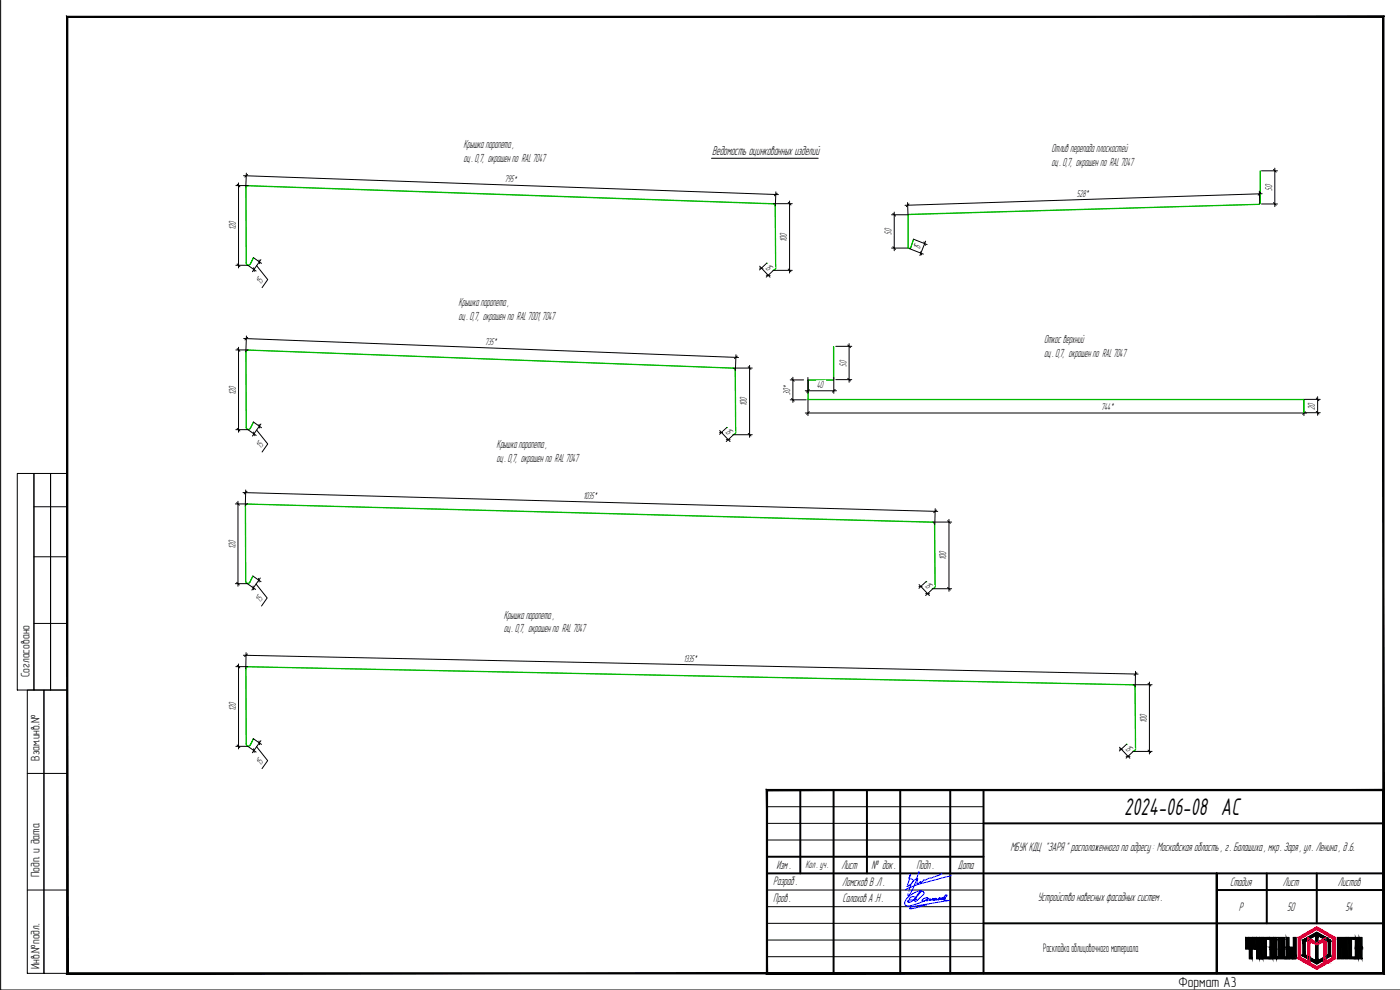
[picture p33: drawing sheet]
<svg xmlns="http://www.w3.org/2000/svg" width="420mm" height="297mm" viewBox="0 0 420 297" stroke-linecap="round" stroke-linejoin="round" font-family="sans-serif">
<defs><g id="words">
<text font-size="7.9" x="337.4" y="244.5">2024-06-08 АС</text>
<text font-size="4.4" x="353.7" y="296">Формат А3</text>
<text font-size="4" x="213.7" y="46.6">Ведомость оцинкованных изделий</text>
<g font-size="3.8">
<text x="303.2" y="255.4">МБУК КДЦ &quot;ЗАРЯ &quot; расположенного по адресу : Московская область , г. Балашиха , мкр. Заря , ул. Ленина , д .6.</text>
<text x="233" y="260.8">Изм .</text>
<text x="252.5" y="260.8">Лист</text>
<text x="261.5" y="260.8">№ док .</text>
<text x="275.1" y="260.8">Подп .</text>
<text x="287.5" y="260.7">Дата</text>
<text x="232.1" y="265.6">Разраб .</text>
<text x="252.8" y="265.7">Ломсков В .Л .</text>
<text x="369.1" y="265.8">Стадия</text>
<text x="385" y="265.8">Лист</text>
<text x="401.5" y="265.8">Листов</text>
<text x="232.1" y="270.6">Пров .</text>
<text x="252.8" y="270.7">Салахов А .Н .</text>
<text x="311.5" y="270.3">Устройство навесных фасадных систем .</text>
<text x="371.8" y="273.3">Р</text>
<text x="386.3" y="273.3">50</text>
<text x="403.8" y="273.3">54</text>
</g>
<g font-size="3.7">
<text x="8.9" y="203.2" transform="rotate(-90 8.9 203.2)">Согласовано</text>
<text x="11.9" y="228.2" transform="rotate(-90 11.9 228.2)">Взам.инв.№</text>
<text x="11.9" y="263.2" transform="rotate(-90 11.9 263.2)">Подп. и дата</text>
<text x="313.1" y="285.8">Раскладка облицовочного материала</text>
<text x="11.9" y="290.7" transform="rotate(-90 11.9 290.7)">Инв.№подл.</text>
</g>
<g font-size="3.6">
<text x="139.1" y="44.4">Крышка парапета ,</text>
<text x="315.6" y="45.7">Отлив перепада плоскостей</text>
<text x="139.1" y="48.6">оц. 0,7, окрашен по RAL 7047</text>
<text x="315.6" y="49.9">оц. 0,7, окрашен по RAL 7047</text>
<text x="137.6" y="91.7">Крышка парапета ,</text>
<text x="137.6" y="95.9">оц. 0,7, окрашен по RAL 7001, 7047</text>
<text x="313.4" y="102.9">Откос верхний</text>
<text x="313.4" y="107.2">оц. 0,7, окрашен по RAL 7047</text>
<text x="149.1" y="134.3">Крышка парапета ,</text>
<text x="149.1" y="138.5">оц. 0,7, окрашен по RAL 7047</text>
<text x="151.2" y="185.6">Крышка парапета ,</text>
<text x="151.2" y="189.8">оц. 0,7, окрашен по RAL 7047</text>
</g>
<text font-size="3.3" x="241.7" y="260.3">Кол . уч.</text>
<g font-size="3">
<text x="151.4" y="54.7" transform="rotate(2 151.4 54.7)">795*</text>
<text x="323.2" y="59.1" transform="rotate(-2 323.2 59.1)">528*</text>
<text x="381.8" y="57.3" transform="rotate(-90 381.8 57.3)">50</text>
<text x="70.8" y="69.1" transform="rotate(-90 70.8 69.1)">120</text>
<text x="267.6" y="70.6" transform="rotate(-90 267.6 70.6)">50</text>
<text x="236.2" y="72.6" transform="rotate(-90 236.2 72.6)">100</text>
<text x="275.8" y="75.1" transform="rotate(-69 275.8 75.1)">15</text>
<text x="229.4" y="80.3" transform="rotate(46 229.4 80.3)">15</text>
<text x="78.3" y="85.4" transform="rotate(-55 78.3 85.4)">15</text>
<text x="145.5" y="103.5" transform="rotate(2 145.5 103.5)">735*</text>
<text x="254" y="110" transform="rotate(-90 254 110)">50</text>
<text x="70.8" y="118.4" transform="rotate(-90 70.8 118.4)">120</text>
<text x="237.2" y="118.5" transform="rotate(-90 237.2 118.5)">30*</text>
<text x="245.2" y="116.4">40</text>
<text x="224.2" y="121.9" transform="rotate(-90 224.2 121.9)">100</text>
<text x="330.5" y="123.1">744*</text>
<text x="394.6" y="123" transform="rotate(-90 394.6 123)">20</text>
<text x="217.5" y="129.6" transform="rotate(46 217.5 129.6)">15</text>
<text x="78.3" y="134.7" transform="rotate(-55 78.3 134.7)">15</text>
<text x="175" y="149.8" transform="rotate(2 175 149.8)">1035*</text>
<text x="70.6" y="164.6" transform="rotate(-90 70.6 164.6)">120</text>
<text x="284" y="168.1" transform="rotate(-90 284 168.1)">100</text>
<text x="277.3" y="175.8" transform="rotate(46 277.3 175.8)">15</text>
<text x="78.1" y="180.9" transform="rotate(-55 78.1 180.9)">15</text>
<text x="205.1" y="198.6" transform="rotate(1 205.1 198.6)">1335*</text>
<text x="70.8" y="213.4" transform="rotate(-90 70.8 213.4)">120</text>
<text x="344.1" y="216.9" transform="rotate(-90 344.1 216.9)">100</text>
<text x="337.5" y="224.6" transform="rotate(46 337.5 224.6)">15</text>
<text x="78.3" y="229.8" transform="rotate(-54 78.3 229.8)">15</text>
</g>
</g></defs>
<!-- layer: 0 -->
<g fill="none" stroke="#000" stroke-width=".3">
<path d="M.2 .1v296.9h420M70.8 55.7h3.7M71.2 55.3l.8 .8M71.6 54.9v25.5M73.1 52.7l160.5 5.7M73.9 52l-.1 4.2M74.3 52.4l-.8 .7M213.5 47.5h32.1M232.9 57.6l-.2 4.2M233.2 58l-.8 .7M378 57.3l.1 3.8M378.4 57.7l-.8 .9"/>
<path d="M378.6 51.3h4.8M378.8 58.1l-107.2 3.5M382.2 50.8l.8 .9M382.6 50.4v11.6M70.8 79.6h3.6l2.5 1.7M71.2 79.2l.8 .8M76 77.3l2.5 1.7M77 79.7l3.3 4.2-1.6 2.4M77.7 78l.2 1.1M78.3 77.9l-2.5 3.6M228 79.9l3.1 3.3M230.1 79l-2.2 2"/>
<path d="M232.2 61.1h5.6M236.6 60.7l.8 .8M237 60.3v21.6M267.6 74.4h4.8M267.6 64.4h4.8M268 74l.8 .8M268 64l.8 .8M268.4 63.6v11.6M272.4 60.8l.1 3.7M272.8 61.2l-.8 .8M273 74.6l4.1 1.6M274.1 71.8l4.1 1.6"/>
<path d="M276.1 75.4l.5 1.1M277.3 72.6l.4 1M277.8 72.4l-1.7 4.3M378.6 61.2h4.8M382.2 60.8l.8 .8M76.1 80.3l.2 1.1M228 80.4l1.1 .1M230 82.6h1.1M236.6 80.7l.8 .8M237.8 81.1h-5.7l-2.1 2M70.8 105h3.7M71.2 104.6l.8 .8"/>
<path d="M71.6 104.2v25.5M73.1 101.6l148.5 5.7M74 100.8l-.2 4.7M74.3 101.2l-.8 .8M220.2 110.4h5.6M220.9 106.4l-.2 4.7M221.3 106.8l-.9 .8M224.6 110l.8 .8M225 109.6v21.6M237.2 114h4M237.2 120h4.8M237.6 113.6l.7 .8"/>
<path d="M237.6 119.6l.7 .8M238 113.2v7.5M241.7 117.2h9.3M242.5 113.2v4.8M242.5 119.9v4.8M242.9 116.8l-.8 .9M250.2 113.2v4.8M250.6 116.8l-.8 .9M250.8 113.9h4.8M250.8 103.9h4.8M254.4 113.5l.8 .8M254.4 103.5l.8 .8"/>
<path d="M254.8 103.1v11.6M391.3 119.9v4.8M391.4 119.8h4.8M395 119.4l.8 .8M395.4 119v5.6M70.8 128.9h3.6l2.5 1.7M71.2 128.5l.8 .8M76 126.6l2.5 1.7M76.1 129.6l.2 1.1M77 129l3.3 4.2-1.6 2.4M77.7 127.3l.2 1.1M78.3 127.2l-2.5 3.6"/>
<path d="M216 129.7l1.1 .1M216 129.2l3.1 3.3M218 131.9h1.1M218.1 128.3l-2.2 2M224.6 130l.8 .8M225.8 130.4h-5.7l-2.1 2.1M241.7 123.9h150.4M242.9 123.5l-.8 .8M391.4 123.8h4.8M391.7 123.5l-.8 .8M395 123.4l.8 .8M5.2 142.1h5v64.9h-5z"/>
<path d="M10.2 142.1h5v64.9h-5zM10.2 152h10M15.2 142.1h5v64.9h-5zM70.6 151.2h3.7M71 150.8l.8 .8M71.4 150.4v25.5M72.9 147.8l208.5 5.6M73.7 147l-.1 4.7M74.1 147.4l-.8 .8M280 156.6h5.6M280.7 152.6l-.2 4.7M281.1 153l-.9 .8"/>
<path d="M284.4 156.2l.8 .8M284.8 155.8v21.6M10.2 167.1h10M70.6 175.1h3.6l2.5 1.8M71 174.7l.8 .8M75.9 172.8l2.4 1.7M75.9 175.8l.2 1.1M76.9 175.2l3.3 4.2-1.7 2.4M77.6 173.5l.2 1.1M78.1 173.4l-2.5 3.6M275.8 175.9l1.1 .1M275.8 175.4l3.1 3.3"/>
<path d="M277.8 178.1h1.2M278 174.5l-2.2 2M284.4 176.2l.8 .8M285.6 176.6h-5.6l-2.2 2.1M10.2 187.1h10M71.2 199.6l.8 .8M71.6 199.2v25.5M73 196.6l268.6 5.7M73.9 195.8l-.1 4.7M74.3 196.2l-.9 .8M8.2 207h5v85h-5zM13.2 207h7v85h-7z"/>
<path d="M70.8 200h3.6M340.1 205.5h5.7M340.8 201.4l-.1 4.7M341.2 201.9l-.8 .7M344.6 205l.8 .8M345 204.6v21.6M8.2 232.1h12M70.8 223.9h3.6l2.5 1.8M71.2 223.5l.8 .8M76 221.6l2.5 1.8M76.1 224.6l.2 1.1M77 224l3.3 4.2-1.7 2.4"/>
<path d="M77.7 222.3l.2 1.1M78.3 222.2l-2.6 3.7M336 224.8h1.1M336 224.2l3.1 3.3M338 226.9h1.1M338.1 223.3l-2.2 2M340.1 225.4l-2.2 2.1M340.1 225.5h5.7M344.6 225.1l.8 .7M8.2 267h12"/>
</g>
<g fill="none" stroke="#00b800" stroke-width=".3">
<path d="M232 61.2l.4 .2 .2 .4M232 61.2l-157.7-5.4-.4 .6 .1 22.5M232.6 61.8l.1 18.6M232.7 61.8l-.2-.5-.5-.2-157.7-5.4-.5 .5v22.7a.71 .71 0 0 0 .6 .7 .71 .71 0 0 0 .8-.4l.8-1.9-.9 1.9a.6 .6 0 0 1-.7 .3 .6 .6 0 0 1-.5-.6M232.7 61.8l.1 18.6M272.5 74.2l.1 .3 .4 .1M273.3 74.3l.9-2.5-.8 2.5M273.3 74.3l-.3 .3M377.8 61.3l-105 3-.3 .4v9.5M378.2 60.9l-.3 .4-105.1 3.1-.2 .3v9.5l.4 .3 .3-.2M378.3 60.9l-.1-9.6v9.6l-.4 .3M231.7 80.8l-1.5-1.9 1.4 1.9"/>
<path d="M232.7 80.4l-.4 .6-.7-.2M232.8 80.4a.71 .71 0 0 1-.4 .7 .71 .71 0 0 1-.8-.3M220 110.4l.5 .2 .2 .5M220 110.4l-145.7-5.4-.5 .5v22.7a.72 .72 0 0 0 .6 .7 .72 .72 0 0 0 .8-.4l.8-1.9-.9 1.9M220.7 111.1l.1 18.6a.71 .71 0 0 1-.4 .7 .71 .71 0 0 1-.8-.3M250 114l.2-10v9.9l-.2 .2M250 114h-7.5v5.8M250 114.1h-7.4v5.7l148.7 .1-148.9-.1M391.2 119.8l.1 4zM73.9 128.2a.6 .6 0 0 0 .5 .6 .6 .6 0 0 0 .7-.3M74 128.2l-.1-22.5 .1-.5 .5-.1 145.5 5.4 .4 .2 .2 .4 .1 18.6-.2 .4-.7 .1-1.7-1.9 1.5 1.9M73.6 151.9l.1 22.5a.71 .71 0 0 0 .5 .7 .71 .71 0 0 0 .8-.4l.9-1.8-1 1.8a.6 .6 0 0 1-.6 .3 .6 .6 0 0 1-.5-.6l-.1-22.5"/>
<path d="M74.3 151.3l-.4 .2-.2 .4M74.3 151.2l-.5 .2-.2 .5M74.3 151.3l205.6 5.4 .4 .2 .1 .4 .2 18.6M74.3 151.2l205.6 5.4 .4 .2 .2 .5 .1 18.9a.71 .71 0 0 1-1.2 .2M280.6 175.9l-.2 .5h-.7l-1.7-2 1.4 2M340 205.5l.4 .2 .2 .4M340 205.4l.5 .2 .2 .5 .1 18.6a.71 .71 0 0 1-.4 .7 .71 .71 0 0 1-.8-.2l-1.4-2 1.6 2.1 .7-.1 .2-.5M340 205.5l-265.5-5.4-.5 .2-.2 .4 .1 22.5 .3 .5a.6 .6 0 0 0 .9-.2l1-1.8-.9 1.8M340 205.4l-265.5-5.4-.8 .5 .1 22.7a.71 .71 0 0 0 .6 .7 .71 .71 0 0 0 .8-.4M340.6 206.1l.1 18.6"/>
</g>
<g fill="#fff" stroke="#fff" stroke-width=".3">
<path d="M77.7 82.5l-1.3 1.7 2 1.4zM77.7 82.5l1.9 1.4-1.2 1.7z"/>
<path d="M68.6 66.1v3.1h2.4zM68.6 66.1h2.4v3.1z"/>
<path d="M151.4 52.5l-.1 2.4 4.2-2.3zM151.3 54.9l4.2-2.3-.1 2.4z"/>
<path d="M229.2 80.3l3.3-.1-1.5-1.5zM229.2 80.3l3.3-.1-1.8 1.7z"/>
<path d="M234 69.5v3.2h2.4zM234 69.5h2.4v3.2z"/>
<path d="M77.7 131.8l-1.3 1.7 2 1.4zM77.7 131.8l1.9 1.4-1.2 1.7z"/>
<path d="M68.6 115.4v3.1h2.4zM68.6 115.4h2.4v3.1z"/>
<path d="M145.5 101.3l-.1 2.4 4.1-2.2zM145.4 103.7l4.1-2.2-.1 2.4z"/>
<path d="M217.2 129.7l3.3-.1-1.5-1.6zM217.2 129.7l3.3-.1-1.8 1.6z"/>
<path d="M222 118.9v3.1h2.4zM222 118.9h2.4v3.1z"/>
<path d="M77.5 178l-1.2 1.8 1.9 1.4zM77.5 178l2 1.4-1.3 1.8z"/>
<path d="M68.4 161.6v3.1h2.4zM68.4 161.6h2.4v3.1z"/>
<path d="M174.9 147.6v2.4l4.7-2.3zM174.9 150l4.7-2.3-.1 2.4z"/>
<path d="M277.1 175.9l3.2-.1-1.5-1.6zM277.1 175.9l3.2-.1-1.7 1.6z"/>
<path d="M281.8 165.1v3.1h2.4zM281.8 165.1h2.4v3.1z"/>
<path d="M77.6 226.8l-1.2 1.8 2 1.3zM77.6 226.8l2 1.4-1.2 1.7z"/>
<path d="M68.6 210.4v3.1h2.4zM68.6 210.4h2.4v3.1z"/>
<path d="M205.1 196.4l-.1 2.4 4.6-2.3zM205 198.8l4.6-2.3v2.4z"/>
<path d="M337.2 224.7l3.2-.1-1.4-1.6zM337.2 224.7l3.2-.1-1.7 1.6z"/>
<path d="M341.9 213.9v3.1h2.5zM341.9 213.9h2.5v3.1z"/>
<path d="M265.4 68.2v2.5h2.4zM265.4 68.2h2.4v2.5z"/>
<path d="M323 56.9l.1 2.4 4.1-2.5zM323.1 59.3l4.1-2.5v2.4z"/>
<path d="M274.5 72.4l-.8 2 2.3 .9zM274.5 72.4l2.3 .9-.8 2z"/>
<path d="M379.6 55v2.5h2.4zM379.6 55h2.4v2.5z"/>
<path d="M235 115.3v3.3h2.3zM235 115.3h2.3v3.3z"/>
<path d="M245.1 114.2v2.4l2.5-2.4zM245.1 116.6l2.5-2.4v2.4z"/>
<path d="M330.3 120.9v2.4l4.3-2.4zM330.3 123.3l4.3-2.4v2.4z"/>
<path d="M392.4 120.6v2.5h2.4zM392.4 120.6h2.4v2.5z"/>
<path d="M251.8 107.7v2.4h2.4zM251.8 107.7h2.4v2.4z"/>
</g>
<g fill="#000" stroke="#000" stroke-width=".3">
<path d="M230 236.9l.4 .3 185-.3zM230.4 237.2l185-.3-.4 .3zM415.4 236.9l-.4 .3 .4 55zM415 237.2l.4 55-.4-.3zM230 292.2h185.4l-.4-.3zM230 292.2l.4-.3h184.6zM230 236.9v55.3l.4-.3zM230 236.9l.4 .3v54.7z"/>
<path d="M20 292.2l395-.3h-394.6zM20 292.2l395-.3 .4 .3zM415 5.2v286.7l.4 .3zM415 5.2l.4-.3v287.3zM20.4 5.2h394.6l.4-.3zM20 4.9h395.4l-395 .3zM20 4.9l.4 287v-286.7zM20 4.9l.4 287-.4 .3z"/>
</g>
<g fill="none" stroke="#000" stroke-width=".59">
<path d="M230.2 237.1h185v54.9h-185zM240.2 237.1v25M250.2 237.1v54.9M260.2 237.1v25M270.2 237.1v54.9M285.2 237.1v54.9M295.2 237.1v54.9M230.2 257.1h65M295.2 247h120M230.2 262.1h185M295.2 277h120M365.2 267h50"/>
<path d="M380.2 262.1v14.9M395.2 262.1v14.9M365.2 292v-29.9v29.9"/>
</g>
<path d="M230.2 252h65M230.2 247h65M230.2 242h65M230.2 267h65M230.2 272h65M230.2 277h65M230.2 282.1h65M230.2 287h65" fill="none" stroke="#000" stroke-width=".3"/>
<g fill="#000" stroke="#000" stroke-width=".3">
<path d="M393.4 280.7l1.8-1 1.7 1zM378.2 287.7h.8zM391.7 287.3h.7v.4zM391.7 281.7l.7-.4v.4zM392.4 281.3h1.4l-.7 .4zM392.4 281.3l.7 .4zM393.1 287.3l.7 .4h-.7zM393.4 288.3h3.5l-1.7 1zM394.8 283.4l.4 .2h-.4zM395.2 283.6l.3-.2v.2zM396.5 281.3h1.4zM397.9 281.3l1.4 .8h-1.4z"/>
<path d="M373.9 281.8l.8 2.4v-2.4zM373.9 281.8l.8 2.4h-.8z"/>
<path d="M374.9 281.8l.9 2.4v-2.4zM374.9 281.8l.9 2.4h-.9z"/>
<path d="M374.9 284.7l.9 3v-3zM374.9 284.7l.9 3h-.9z"/>
<path d="M373.9 281.3l3 .5v-.5zM373.9 281.3l3 .5h-3z"/>
<path d="M376 281.8l.9 2.4v-2.4zM376 281.8l.9 2.4h-.9z"/>
<path d="M373.9 284.2l3 .5v-.5zM373.9 284.2l3 .5h-3z"/>
<path d="M377.1 281.8l.8 2.4v-2.4zM377.1 281.8l.8 2.4h-.8z"/>
<path d="M377.1 284.7l.8 3v-3zM377.1 284.7l.8 3h-.8z"/>
<path d="M377.1 281.3l1.9 .5v-.5zM377.1 281.3l1.9 .5h-1.9z"/>
<path d="M378.2 281.8l.8 2.4v-2.4zM378.2 281.8l.8 2.4h-.8z"/>
<path d="M377.1 284.2l1.9 .5v-.5zM377.1 284.2l1.9 .5h-1.9z"/>
<path d="M378.2 284.7l.8 3v-3zM378.2 284.7l.8 3h-.8z"/>
<path d="M379.3 281.8l.8 5.4v-5.4zM379.3 281.8l.8 5.4h-.8z"/>
<path d="M379.3 281.3l1.6 .5v-.5zM379.3 281.3l1.6 .5h-1.6z"/>
<path d="M379.3 287.2l1.6 .5v-.5zM379.3 287.2l1.6 .5h-1.6z"/>
<path d="M381.2 281.8l.8 2.4v-2.4zM381.2 281.8l.8 2.4h-.8z"/>
<path d="M381.2 284.7l.8 3v-3zM381.2 284.7l.8 3h-.8z"/>
<path d="M381.2 281.3l1.9 .5v-.5zM381.2 281.3l1.9 .5h-1.9z"/>
<path d="M382.2 281.8l.9 2.4v-2.4zM382.2 281.8l.9 2.4h-.9z"/>
<path d="M381.2 284.2l1.9 .5v-.5zM381.2 284.2l1.9 .5h-1.9z"/>
<path d="M382.2 284.7l.9 3v-3zM382.2 284.7l.9 3h-.9z"/>
<path d="M383.6 281.8l.8 5.4v-5.4zM383.6 281.8l.8 5.4h-.8z"/>
<path d="M383.6 281.3l1.9 .5v-.5zM383.6 281.3l1.9 .5h-1.9z"/>
<path d="M384.7 281.8l.8 5.4v-5.4zM384.7 281.8l.8 5.4h-.8z"/>
<path d="M383.3 287.2l2.4 .5v-.5zM383.3 287.2l2.4 .5h-2.4z"/>
<path d="M386 281.3l.8 2.9v-2.9zM386 281.3l.8 2.9h-.8z"/>
<path d="M386 284.7l.8 2.5v-2.5zM386 284.7l.8 2.5h-.8z"/>
<path d="M386 284.2l1.9 .5v-.5zM386 284.2l1.9 .5h-1.9z"/>
<path d="M387.1 284.7l.8 2.5v-2.5zM387.1 284.7l.8 2.5h-.8z"/>
<path d="M386 287.2l1.9 .5v-.5zM386 287.2l1.9 .5h-1.9z"/>
<path d="M388.2 281.3l.8 6.4v-6.4zM388.2 281.3l.8 6.4h-.8z"/>
<path d="M391 282.5l.7 4v-4zM391 282.5l.7 4h-.7z"/>
<path d="M391 286.5l1.4 .4-.7-.4zM391 286.5l1.4 .4h-1.4z"/>
<path d="M391.7 281.7l.7 .4v-.4zM391 282.1l.7-.4 .7 .4z"/>
<path d="M391 282.1l.7 .4 .7-.4zM391 282.1l.7 .4h-.7z"/>
<path d="M391 286.9l1.4 .4v-.4zM391 286.9l1.4 .4h-.7z"/>
<path d="M393.1 288.1h1.4zM393.1 288.1h1.4z"/>
<path d="M393.1 287.7l1.4 .4-.7-.4zM393.1 287.7l1.4 .4h-1.4z"/>
<path d="M392.4 281.3h1.4zM392.4 281.3h1.4z"/>
<path d="M393.1 288.1l1.7 .2-.3-.2zM393.1 288.1l1.7 .2h-1.4z"/>
<path d="M393.4 280.7l.4 .6 1-.6zM392.4 281.3l1-.6 .4 .6z"/>
<path d="M394.8 282.7h.7zM394.8 282.7h.7z"/>
<path d="M394.8 280.7l.7 .6v-.6zM394.8 280.7l.7 .6h-.7z"/>
<path d="M394.8 281.3l.7 1.4v-1.4zM394.8 281.3l.7 1.4h-.7zM394.8 282.7l.4 .2 .3-.2z"/>
<path d="M394.8 283.6l.7 4.5v-4.5zM394.8 283.6l.7 4.5h-.7z"/>
<path d="M394.8 288.1l.7 .2v-.2zM394.8 288.1l.7 .2h-.7z"/>
<path d="M396.5 281.3h1.4zM396.6 281.3h1.3l-.7 .4z"/>
<path d="M395.5 280.7l2.4 .6-1-.6zM395.5 280.7l2.4 .6h-1.4z"/>
<path d="M397.3 287.3v.8zM395.9 288.1l1.4-.8v.8z"/>
<path d="M395.9 288.1l1 .2 .4-.2zM395.5 288.3l.4-.2 1 .2z"/>
<path d="M397.9 286.9h1.4zM397.9 286.9h1.4z"/>
<path d="M397.9 282.1h1.4zM397.9 282.1h1.4z"/>
<path d="M397.9 282.1l1.4 .4v-.4zM397.9 282.1l1.4 .4h-.7z"/>
<path d="M398.6 282.5l.7 4v-4zM398.6 282.5l.7 4h-.7z"/>
<path d="M398.6 286.5l.7 .4v-.4zM397.9 286.9l.7-.4 .7 .4zM397.9 286.9v.8l1.4-.8z"/>
<path d="M401.4 281.8l.9 5.9v-5.9zM401.4 281.8l.9 5.9h-.9z"/>
<path d="M402.5 281.8l.9 5.9v-5.9zM402.5 281.8l.9 5.9h-.9z"/>
<path d="M401.4 281.3l3.1 .5v-.5zM401.4 281.3l3.1 .5h-3.1z"/>
<path d="M403.6 281.8l.9 5.9v-5.9zM403.6 281.8l.9 5.9h-.9z"/>
<path d="M404.8 281.8l.8 5.4v-5.4zM404.8 281.8l.8 5.4h-.8z"/>
<path d="M404.8 281.3l1.7 .5v-.5zM404.8 281.3l1.7 .5h-1.7z"/>
<path d="M404.8 287.2l1.7 .5v-.5zM404.8 287.2l1.7 .5h-1.7z"/>
<path d="M406.8 281.3l.8 2.9v-2.9zM406.8 281.3l.8 2.9h-.8z"/>
<path d="M406.8 284.7l.8 3v-3zM406.8 284.7l.8 3h-.8z"/>
<path d="M406.8 284.5l1.9 .1zM406.8 284.5l1.9 .1z"/>
<path d="M407.9 281.3l.8 2.9v-2.9zM407.9 281.3l.8 2.9h-.8z"/>
<path d="M406.8 284.2l1.9 .1zM406.8 284.2l1.9 .1z"/>
<path d="M406.8 284.3h1.9zM406.8 284.3l1.7 .2z"/>
<path d="M406.8 284.6l1.9 .1zM406.8 284.6l1.9 .1z"/>
<path d="M407.9 284.7l.8 3v-3zM407.9 284.7l.8 3h-.8z"/>
</g>
<g fill="#dd0037" stroke="#dd0037" stroke-width=".3">
<path d="M393.8 278.9l1.4-.8 1.4 .8z"/>
<path d="M393.8 282.9h2.7l-1.3 .7z"/>
<path d="M393.8 290.1h2.8l-1.4 .8z"/>
<path d="M395.2 278.9l5.5 2.4-4.1-2.4zM395.2 278.9l5.5 2.4h-1.4z"/>
<path d="M391 281.3l4.2-2.4h-1.4zM389.7 281.3l4.1-2.4-2.8 2.4z"/>
<path d="M399.3 281.3h1.4zM399.3 281.3h1.4z"/>
<path d="M389.7 281.3h1.3zM389.6 281.3h1.4z"/>
<path d="M399.3 281.3l1.4 .4v-.4zM399.3 281.3l1.4 .4h-.7z"/>
<path d="M389.6 281.3l.7 .4 .7-.4zM389.6 281.3l.7 .4h-.7z"/>
<path d="M397.9 281.3v1.2zM395.9 282.5l2-1.2v1.2z"/>
<path d="M392.4 281.3l2.1 1.2zM392.4 281.3l2.1 1.2h-2.1z"/>
<path d="M395.9 282.5l.6 .4 .8-.4zM395.2 282.9l.7-.4 .6 .4z"/>
<path d="M393.1 282.5l2.1 .4-.7-.4zM393.1 282.5l2.1 .4h-1.4z"/>
<path d="M392.4 282.5l.7 .4v-.4zM392.4 282.5l.7 .4h-.7z"/>
<path d="M400 281.7l.7 5.6v-5.6zM400 281.7l.7 5.6h-.7z"/>
<path d="M389.6 281.7l.7 5.6v-5.6zM389.6 281.7l.7 5.6h-.7z"/>
<path d="M400 287.3l.7 .4v-.4zM399.3 287.7l.7-.4 .7 .4z"/>
<path d="M392.4 282.9l.7 4.8v-4.8zM392.4 282.9l.7 4.8h-.7z"/>
<path d="M389.6 287.3l1.4 .4-.7-.4zM389.6 287.3l1.4 .4h-1.4z"/>
<path d="M399.3 287.7v.8l1.4-.8zM397.9 288.5l1.4-.8v.8z"/>
<path d="M397.3 282.5l.6 6v-6zM397.3 282.5l.6 6h-.6z"/>
<path d="M392.4 287.7l.7 .8v-.8zM392.4 287.7l.7 .8h-.7z"/>
<path d="M389.6 287.7l2.8 .8-1.4-.8zM389.6 287.7l2.8 .8h-1.4z"/>
<path d="M391 288.5l2.1 .4v-.4zM391 288.5l2.1 .4h-1.4z"/>
<path d="M397.3 288.5l1.3 .4 .7-.4zM397.3 288.5l1.3 .4h-1.3z"/>
<path d="M397.3 288.9l-.7 1.2 2-1.2zM395.2 290.1l2.1-1.2-.7 1.2z"/>
<path d="M391.7 288.9l3.5 1.2-2.1-1.2zM391.7 288.9l3.5 1.2h-1.4z"/>
</g>
<g fill="none" stroke="#000" stroke-width=".3">
<path d="M373.9 281.3h3v3.4h-1.1v3h-.9v-3h-1zM374.7 281.8h.2v2.4h-.2zM375.8 281.8h.2v2.4h-.2zM377.1 281.3h1.9v6.4h-.8v-3h-.3v3h-.8zM377.9 281.8h.3v2.4h-.3zM379.3 281.3h1.6v.5h-.8v5.4h.8v.5h-1.6zM381.2 281.3h1.9v6.4h-.9v-3h-.2v3h-.8zM382 281.8h.2v2.4h-.2zM383.6 281.3h1.9v5.9h.2v.5h-2.4v-.5h.3zM384.4 281.8h.3v5.4h-.3zM386 281.3h.8v2.9h1.1v3.5h-1.9zM386.8 284.7h.3v2.5h-.3z"/>
<path d="M388.2 281.3h.8v6.4h-.8zM392.4 287.7l-1.4-.8v-4.8l4.2-2.4 4.1 2.4v4.8l-1.4 .8M392.4 282.1l-.7 .4v4l.7 .4M393.1 288.1l2.1 1.2 2.1-1.2M393.1 281.7l1.7-1v2M394.8 283.4v4.9l-1.7-1M395.5 283.4v4.9l1.8-1M397.2 281.7l-1.7-1v2M397.9 282.1l.7 .4v4l-.7 .4M401.4 281.3h3.1v6.4h-.9v-5.9h-.2v5.9h-.9v-5.9h-.2v5.9h-.9zM404.8 281.3h1.7v.5h-.9v5.4h.9v.5h-1.7zM406.8 281.3h.8v2.9h.3v-2.9h.8v3l-.2 .2 .2 .1v3.1h-.8v-3h-.3v3h-.8z"/>
</g>
<path d="M389.6 281.3l5.6-3.2 5.5 3.2v6.4l-5.5 3.2-5.6-3.2zM390.3 281.7l4.9-2.8 4.8 2.8v5.6l-2.1 1.2v-7.2l-2.7 1.6-2.8-1.6v7.2l-2.1-1.2zM393.1 282.5l2.1 1.1 2.1-1.1v6.4l-2.1 1.2-2.1-1.2z" fill="none" stroke="#dd0037" stroke-width=".3"/>
<path d="M272.7 270.5v-.4l-.3 .4 .3 .2 1.3-.5 2.4-2.8 .1 .1-1.8 2.2-.2 .7h.5l1.8-1.7 .4-.5 .1-.4-.4-.4-.8-.1-1.6 .5-1.9 1.3-1 1.4 .1 1.1 1 .3 2.7-.8 2.7-1.2 .3-.4-.4-.1-1 .4-.3 .6 .8-.1 .9-.8-.3 .8 1-.7-.1 .5h.2l.8-.6-.2 .6 .5-.4-.1 .4h.4l.4-.4-.4-.2-.3 .2-.1 .4 .9-.5v.5l.8-.7-.3 .6 .5-.6 .1 .2-.1-.1-.2 .3h.3l.4-.3-.2 .3 .2 .1 .4-.4-.2-.2-.3 .5 .7-.2 .9-.7 .1-.3-.2-.1-.5 .4-.4 1 .5-.1 .1-.3-.5 .2v.3l1.8 .2-11.2 1.8-.9 .6 1.3-.1 3.9-1M275.2 269.8l-2 .3-.3-.2v-.3l.7-.5h.7l.5 .3-.2 .7" fill="none" stroke="#00f" stroke-width=".3"/>
<g fill="none" stroke="#00f" stroke-width=".3">
<path d="M272.4 265.6l.8-3.2-.1 .2h.2l-.6 .9 .4 .2a.73 .73 0 0 1 1 .4 .73 .73 0 0 1-.5 .9l-1.4 .9M272.8 267.3v.1M272.9 266.8v.1M273.2 265.9l-.2 .7M273.3 265.6v.2M275.5 262l-1.3 4.2a4.6 4.6 0 0 1-1.6 2.6l-.1-.7M275.5 261.9l.3-.3-.1 .4M275.7 262.1v.1M277 265l-2.4 .7-2.9 1.3M277.7 264.8l-.6 .1M278.4 264.6l-.5 .1M280.7 264l-2.1 .5"/>
<path d="M281.2 263.8l-.4 .2M282.7 262.2l-5.1 1.9-.4-.1-.7 .8h-.3v-.3a.61 .61 0 0 1-1 .4l.1-1.3-1.4 .9-.5 1M285.3 262.5l.2 .2-.3 .1-3.9 1"/>
</g>
<use href="#words"/>
</svg>
